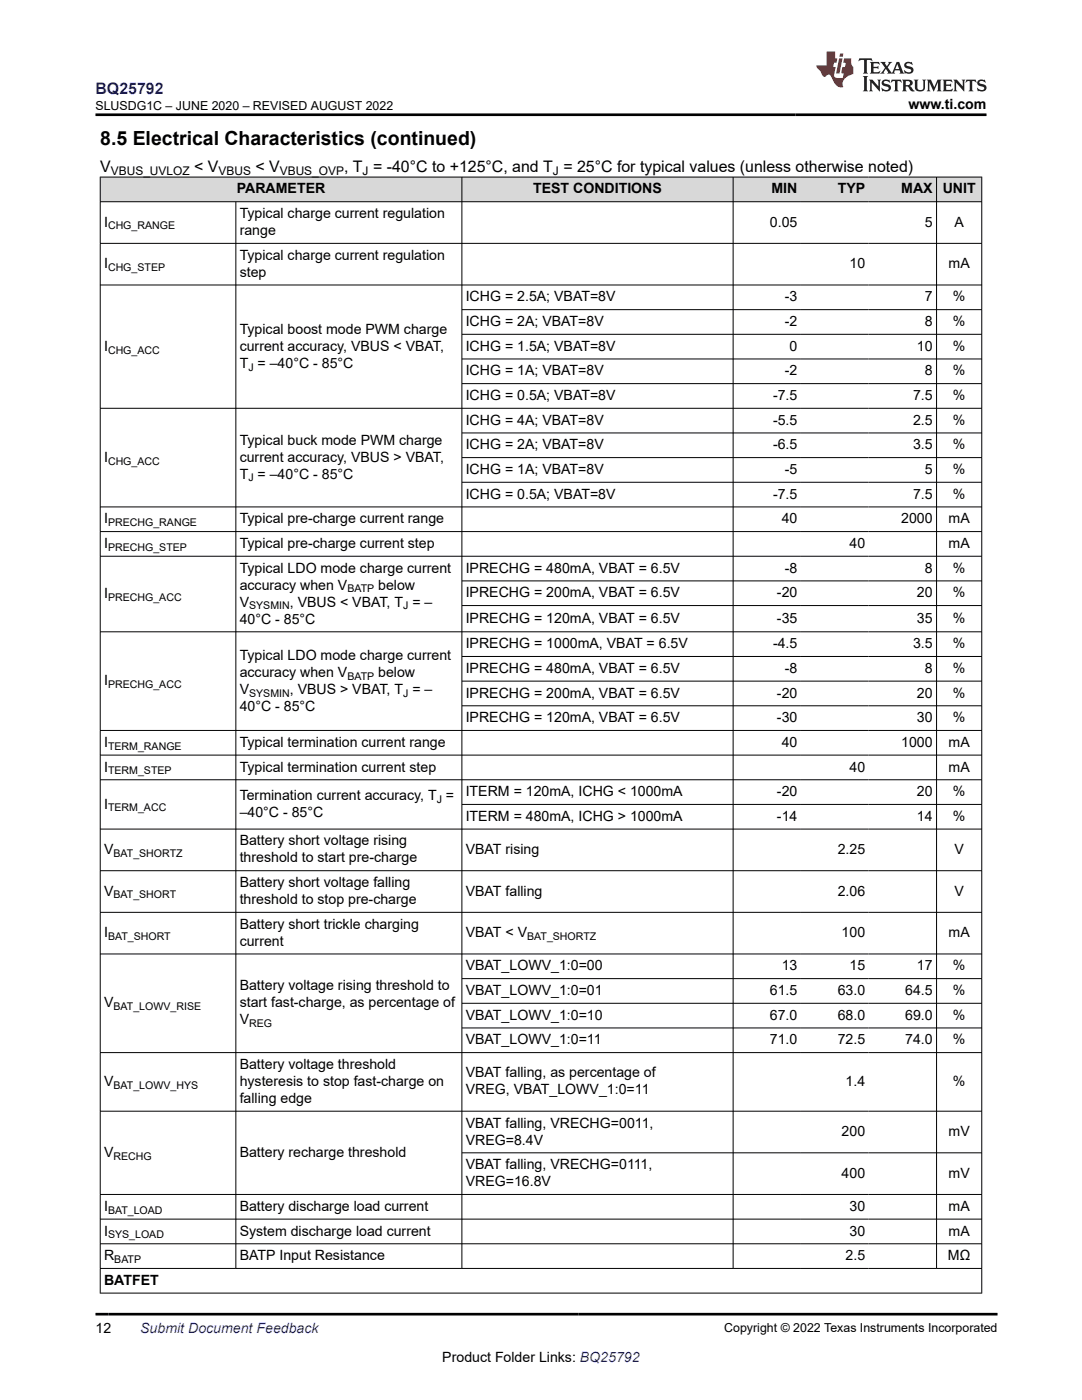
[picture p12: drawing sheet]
<svg xmlns="http://www.w3.org/2000/svg" width="216mm" height="279mm" viewBox="0 0 216 279" stroke-linecap="round" stroke-linejoin="round" font-family="sans-serif">
<defs><g id="words">
<text font-size="3.9" x="20" y="28.8">8.5 Electrical Characteristics (continued)</text>
<text font-size="3.2" fill="#00f" x="19" y="18.7">BQ25792</text>
<g font-size="3.2">
<text x="20" y="34.3">V</text>
<text x="38.7" y="34.3">&lt; V</text>
<text x="51" y="34.3">&lt; V</text>
<text x="68.7" y="34.3">, T = -40°C to +125°C, and T = 25°C for typical values (unless otherwise noted)</text>
</g>
<g font-size="2.8">
<text x="181.3" y="21.8">www.ti.com</text>
<text x="47.2" y="38.6">PARAMETER</text>
<text x="106.4" y="38.6">TEST CONDITIONS</text>
<text x="153.9" y="38.6">MIN</text>
<text x="167.2" y="38.6">TYP</text>
<text x="179.8" y="38.6">MAX</text>
<text x="188.1" y="38.6">UNIT</text>
<text x="20.8" y="45.2">I</text>
<text x="47.8" y="43.5">Typical charge current regulation</text>
<text x="47.8" y="46.9">range</text>
<text x="153.6" y="45.2">0.05</text>
<text x="184.5" y="45.2">5</text>
<text x="190.4" y="45.2">A</text>
<text x="20.8" y="53.5">I</text>
<text x="47.8" y="51.8">Typical charge current regulation</text>
<text x="169.5" y="53.5">10</text>
<text x="189.3" y="53.5">mA</text>
<text x="47.8" y="55.2">step</text>
<text x="92.9" y="65.1">ICHG = 2A; VBAT=8V</text>
<text x="92.9" y="60.2">ICHG = 2.5A; VBAT=8V</text>
<text x="156.6" y="60.2">-3</text>
<text x="156.6" y="65.1">-2</text>
<text x="184.5" y="60.2">7</text>
<text x="184.5" y="65.1">8</text>
<text x="190.1" y="60.2">%</text>
<text x="190.1" y="65.1">%</text>
<text x="20.8" y="70">I</text>
<text x="47.8" y="66.6">Typical boost mode PWM charge</text>
<text x="47.8" y="70">current accuracy, VBUS &lt; VBAT,</text>
<text x="92.9" y="70">ICHG = 1.5A; VBAT=8V</text>
<text x="157.5" y="70">0</text>
<text x="183" y="70">10</text>
<text x="190.1" y="70">%</text>
<text x="47.8" y="73.4">T = –40°C - 85°C</text>
<text x="92.9" y="74.9">ICHG = 1A; VBAT=8V</text>
<text x="156.6" y="74.9">-2</text>
<text x="184.5" y="74.9">8</text>
<text x="190.1" y="74.9">%</text>
<text x="92.9" y="79.8">ICHG = 0.5A; VBAT=8V</text>
<text x="154.2" y="79.8">-7.5</text>
<text x="182.2" y="79.8">7.5</text>
<text x="190.1" y="79.8">%</text>
<text x="47.8" y="88.8">Typical buck mode PWM charge</text>
<text x="92.9" y="89.7">ICHG = 2A; VBAT=8V</text>
<text x="92.9" y="84.8">ICHG = 4A; VBAT=8V</text>
<text x="154.2" y="84.8">-5.5</text>
<text x="154.2" y="89.7">-6.5</text>
<text x="182.2" y="84.8">2.5</text>
<text x="182.2" y="89.7">3.5</text>
<text x="190.1" y="84.8">%</text>
<text x="190.1" y="89.7">%</text>
<text x="20.8" y="92.1">I</text>
<text x="47.8" y="92.1">current accuracy, VBUS &gt; VBAT,</text>
<text x="47.8" y="95.5">T = –40°C - 85°C</text>
<text x="92.9" y="94.6">ICHG = 1A; VBAT=8V</text>
<text x="156.6" y="94.6">-5</text>
<text x="184.5" y="94.6">5</text>
<text x="190.1" y="94.6">%</text>
<text x="92.9" y="99.5">ICHG = 0.5A; VBAT=8V</text>
<text x="154.2" y="99.5">-7.5</text>
<text x="182.2" y="99.5">7.5</text>
<text x="190.1" y="99.5">%</text>
<text x="20.8" y="104.4">I</text>
<text x="47.8" y="104.4">Typical pre-charge current range</text>
<text x="156" y="104.4">40</text>
<text x="179.8" y="104.4">2000</text>
<text x="189.3" y="104.4">mA</text>
<text x="20.8" y="109.4">I</text>
<text x="47.8" y="109.4">Typical pre-charge current step</text>
<text x="169.5" y="109.4">40</text>
<text x="189.3" y="109.4">mA</text>
<text x="20.8" y="119.4">I</text>
<text x="47.8" y="114.3">Typical LDO mode charge current</text>
<text x="47.8" y="117.7">accuracy when V</text>
<text x="75.5" y="117.7">below</text>
<text x="92.9" y="119.2">IPRECHG = 200mA, VBAT = 6.5V</text>
<text x="92.9" y="114.3">IPRECHG = 480mA, VBAT = 6.5V</text>
<text x="155" y="119.2">-20</text>
<text x="156.6" y="114.3">-8</text>
<text x="183" y="119.2">20</text>
<text x="184.5" y="114.3">8</text>
<text x="190.1" y="114.3">%</text>
<text x="190.1" y="119.2">%</text>
<text x="47.8" y="124.4">40°C - 85°C</text>
<text x="47.8" y="121.1">V</text>
<text x="57.8" y="121.1">, VBUS &lt; VBAT, T = –</text>
<text x="92.9" y="124.3">IPRECHG = 120mA, VBAT = 6.5V</text>
<text x="155" y="124.3">-35</text>
<text x="183" y="124.3">35</text>
<text x="190.1" y="124.3">%</text>
<text x="47.8" y="131.7">Typical LDO mode charge current</text>
<text x="92.9" y="129.4">IPRECHG = 1000mA, VBAT = 6.5V</text>
<text x="154.2" y="129.4">-4.5</text>
<text x="182.2" y="129.4">3.5</text>
<text x="190.1" y="129.4">%</text>
<text x="20.8" y="136.7">I</text>
<text x="47.8" y="135.1">accuracy when V</text>
<text x="75.5" y="135.1">below</text>
<text x="92.9" y="134.3">IPRECHG = 480mA, VBAT = 6.5V</text>
<text x="156.6" y="134.3">-8</text>
<text x="184.5" y="134.3">8</text>
<text x="190.1" y="134.3">%</text>
<text x="47.8" y="141.8">40°C - 85°C</text>
<text x="47.8" y="138.4">V</text>
<text x="57.8" y="138.4">, VBUS &gt; VBAT, T = –</text>
<text x="92.9" y="139.2">IPRECHG = 200mA, VBAT = 6.5V</text>
<text x="155" y="139.2">-20</text>
<text x="183" y="139.2">20</text>
<text x="190.1" y="139.2">%</text>
<text x="20.8" y="149.1">I</text>
<text x="47.8" y="149.1">Typical termination current range</text>
<text x="92.9" y="144.1">IPRECHG = 120mA, VBAT = 6.5V</text>
<text x="155" y="144.1">-30</text>
<text x="156" y="149.1">40</text>
<text x="179.8" y="149.1">1000</text>
<text x="183" y="144.1">30</text>
<text x="189.3" y="149.1">mA</text>
<text x="190.1" y="144.1">%</text>
<text x="20.8" y="154">I</text>
<text x="47.8" y="154">Typical termination current step</text>
<text x="169.5" y="154">40</text>
<text x="189.3" y="154">mA</text>
<text x="20.8" y="161.4">I</text>
<text x="47.8" y="159.7">Termination current accuracy, T =</text>
<text x="92.9" y="158.9">ITERM = 120mA, ICHG &lt; 1000mA</text>
<text x="155" y="158.9">-20</text>
<text x="183" y="158.9">20</text>
<text x="190.1" y="158.9">%</text>
<text x="47.8" y="163">–40°C - 85°C</text>
<text x="92.9" y="163.8">ITERM = 480mA, ICHG &gt; 1000mA</text>
<text x="155" y="163.8">-14</text>
<text x="183" y="163.8">14</text>
<text x="190.1" y="163.8">%</text>
<text x="20.8" y="170.4">V</text>
<text x="47.8" y="168.7">Battery short voltage rising</text>
<text x="47.8" y="172.1">threshold to start pre-charge</text>
<text x="92.9" y="170.4">VBAT rising</text>
<text x="167.1" y="170.4">2.25</text>
<text x="190.4" y="170.4">V</text>
<text x="20.8" y="178.7">V</text>
<text x="47.8" y="177">Battery short voltage falling</text>
<text x="92.9" y="178.7">VBAT falling</text>
<text x="167.1" y="178.7">2.06</text>
<text x="190.4" y="178.7">V</text>
<text x="47.8" y="180.4">threshold to stop pre-charge</text>
<text x="47.8" y="185.4">Battery short trickle charging</text>
<text x="20.8" y="187">I</text>
<text x="47.8" y="188.7">current</text>
<text x="92.9" y="187">VBAT &lt; V</text>
<text x="167.9" y="187">100</text>
<text x="189.3" y="187">mA</text>
<text x="47.8" y="197.7">Battery voltage rising threshold to</text>
<text x="92.9" y="193.7">VBAT_LOWV_1:0=00</text>
<text x="156" y="193.7">13</text>
<text x="169.5" y="193.7">15</text>
<text x="183" y="193.7">17</text>
<text x="190.1" y="193.7">%</text>
<text x="20.8" y="201">V</text>
<text x="47.8" y="201">start fast-charge, as percentage of</text>
<text x="92.9" y="198.6">VBAT_LOWV_1:0=01</text>
<text x="92.9" y="203.5">VBAT_LOWV_1:0=10</text>
<text x="153.6" y="198.6">61.5</text>
<text x="153.6" y="203.5">67.0</text>
<text x="167.1" y="198.6">63.0</text>
<text x="167.1" y="203.5">68.0</text>
<text x="180.6" y="198.6">64.5</text>
<text x="180.6" y="203.5">69.0</text>
<text x="190.1" y="198.6">%</text>
<text x="190.1" y="203.5">%</text>
<text x="47.8" y="204.4">V</text>
<text x="92.9" y="208.4">VBAT_LOWV_1:0=11</text>
<text x="153.6" y="208.4">71.0</text>
<text x="167.1" y="208.4">72.5</text>
<text x="180.6" y="208.4">74.0</text>
<text x="190.1" y="208.4">%</text>
<text x="47.8" y="213.3">Battery voltage threshold</text>
<text x="92.9" y="215">VBAT falling, as percentage of</text>
<text x="20.8" y="216.7">V</text>
<text x="47.8" y="216.7">hysteresis to stop fast-charge on</text>
<text x="47.8" y="220.1">falling edge</text>
<text x="92.9" y="218.4">VREG, VBAT_LOWV_1:0=11</text>
<text x="168.7" y="216.7">1.4</text>
<text x="190.1" y="216.7">%</text>
<text x="92.9" y="225">VBAT falling, VRECHG=0011,</text>
<text x="167.9" y="226.7">200</text>
<text x="189.3" y="226.7">mV</text>
<text x="20.8" y="230.9">V</text>
<text x="47.8" y="230.9">Battery recharge threshold</text>
<text x="92.9" y="233.3">VBAT falling, VRECHG=0111,</text>
<text x="92.9" y="228.4">VREG=8.4V</text>
<text x="92.9" y="236.7">VREG=16.8V</text>
<text x="167.9" y="235">400</text>
<text x="189.3" y="235">mV</text>
<text x="20.8" y="241.7">I</text>
<text x="47.8" y="241.7">Battery discharge load current</text>
<text x="169.5" y="241.7">30</text>
<text x="189.3" y="241.7">mA</text>
<text x="20.8" y="246.6">I</text>
<text x="20.8" y="251.5">R</text>
<text x="47.8" y="246.6">System discharge load current</text>
<text x="47.8" y="251.5">BATP Input Resistance</text>
<text x="168.7" y="251.5">2.5</text>
<text x="169.5" y="246.6">30</text>
<text x="189.2" y="251.5">MΩ</text>
<text x="189.3" y="246.6">mA</text>
<text x="20.8" y="256.4">BATFET</text>
<text x="19" y="266.1">12</text>
<text x="88.3" y="271.7">Product Folder Links: BQ25792</text>
</g>
<text font-size="2.8" fill="#00f" x="28" y="266.1">Submit Document Feedback</text>
<g font-size="2.5">
<text x="19" y="21.9">SLUSDG1C – JUNE 2020 – REVISED AUGUST 2022</text>
<text x="144.5" y="265.8">Copyright © 2022 Texas Instruments Incorporated</text>
</g>
<g font-size="2.4">
<text x="22.1" y="34.9">VBUS_UVLOZ</text>
<text x="43.6" y="34.9">VBUS</text>
<text x="55.8" y="34.9">VBUS_OVP</text>
<text x="72.4" y="34.9">J</text>
<text x="110.3" y="34.9">J</text>
</g>
<g font-size="2.1">
<text x="21.6" y="45.8">CHG_RANGE</text>
<text x="21.6" y="54.1">CHG_STEP</text>
<text x="21.6" y="70.6">CHG_ACC</text>
<text x="49.6" y="73.9">J</text>
<text x="21.6" y="92.7">CHG_ACC</text>
<text x="49.6" y="96.1">J</text>
<text x="21.6" y="105">PRECHG_RANGE</text>
<text x="21.6" y="109.9">PRECHG_STEP</text>
<text x="21.6" y="119.9">PRECHG_ACC</text>
<text x="69.3" y="118.2">BATP</text>
<text x="49.7" y="121.6">SYSMIN</text>
<text x="80.4" y="121.6">J</text>
<text x="21.6" y="137.3">PRECHG_ACC</text>
<text x="69.3" y="135.6">BATP</text>
<text x="49.7" y="139">SYSMIN</text>
<text x="80.4" y="139">J</text>
<text x="21.6" y="149.6">TERM_RANGE</text>
<text x="21.6" y="154.5">TERM_STEP</text>
<text x="21.6" y="161.9">TERM_ACC</text>
<text x="87.1" y="160.2">J</text>
<text x="22.6" y="171">BAT_SHORTZ</text>
<text x="22.6" y="179.3">BAT_SHORT</text>
<text x="21.6" y="187.6">BAT_SHORT</text>
<text x="105.2" y="187.6">BAT_SHORTZ</text>
<text x="22.6" y="201.6">BAT_LOWV_RISE</text>
<text x="49.7" y="205">REG</text>
<text x="22.6" y="217.3">BAT_LOWV_HYS</text>
<text x="22.6" y="231.5">RECHG</text>
<text x="21.6" y="242.2">BAT_LOAD</text>
<text x="21.6" y="247.1">SYS_LOAD</text>
<text x="22.8" y="252.1">BATP</text>
</g>
</g></defs>
<g fill="#d8d8d8">
<path d="M20 35.3h175.9v5h-175.9z" fill-rule="evenodd"/>
<path d="M20.1 35.4h72v4.8h-72z" fill-rule="evenodd"/>
<path d="M92.2 35.4h54v4.8h-54z" fill-rule="evenodd"/>
<path d="M146.3 35.4h13.5v4.8h-13.5z" fill-rule="evenodd"/>
<path d="M159.8 35.4h13.5v4.8h-13.5z" fill-rule="evenodd"/>
<path d="M173.3 35.4h13.5v4.8h-13.5z" fill-rule="evenodd"/>
<path d="M186.9 35.4h8.9v4.8h-8.9z" fill-rule="evenodd"/>
</g>
<g fill="none" stroke="#000" stroke-width=".2">
<path d="M19.9 35.3h176.1M20 35.3v222.8M92.2 35.3v217.9M146.3 35.3v217.9M186.9 35.3v217.9M195.9 35.3v222.8M19.9 40.3h176.1M19.9 48.6h176.1M19.9 56.9h176.1M47.1 40.3v212.9M92.2 61.8h103.8M92.2 66.7h103.8"/>
<path d="M92.2 71.6h103.8M92.2 76.6h103.8M19.9 81.5h176.1M92.2 86.4h103.8M92.2 91.3h103.8M92.2 96.2h103.8M19.9 101.2h176.1M19.9 106.1h176.1M19.9 111h176.1M92.2 115.9h103.8M19.9 126.1h176.1M92.2 120.9h103.8"/>
<path d="M92.2 131h103.8M92.2 135.9h103.8M19.9 145.8h176.1M19.9 150.7h176.1M19.9 155.6h176.1M92.2 140.9h103.8M19.9 165.5h176.1M19.9 173.8h176.1M92.2 160.5h103.8M19.9 182.1h176.1M19.9 190.4h176.1M92.2 195.3h103.8"/>
<path d="M19.9 210.1h176.1M92.2 200.2h103.8M92.2 205.1h103.8M19.9 221.8h176.1M92.2 230.1h103.8M196 238.4h-176.1M19.9 243.3h176.1M19.9 248.2h176.1M19.9 253.1h176.1M19.9 258.1h176.1"/>
</g>
<path d="M171.5 11.6l-.2 .6 .5-.2h.6v.1v2.2l-.2 .4h1l-.2-.4v-2.2v-.1h.5l.5 .2-.1-.6zM173.6 12.4l.2 .3v1.6l-.2 .4h1.9l.1-.6a1.08 1.08 0 0 1-1.3 .2v-.7h.6l.4 .2v-.7l-.4 .2h-.6v-.5l.2-.2a1 1 0 0 1 1 .3l-.1-.5zM175.7 12.4l.9 1.1-1 1.2h.9l-.2-.2 .5-.8 .4 .8-.2 .2h1.6l-.2-.2 .2-.5h.9l.1 .5-.1 .2h.9l-.2-.4-.8-1.9h-.5l-.9 2.1-.9-1.1 .9-1h-.8l.2 .2-.4 .6-.4-.6 .2-.2zM179 12.8l.4 1h-.7zM180.7 12.5a.65 .65 0 0 0-.2 .7 .65 .65 0 0 0 .6 .5l.6 .1 .1 .3a.79 .79 0 0 1-.7 .4 .79 .79 0 0 1-.7-.5l.1 .7 .2-.1a.93 .93 0 0 0 1.1 0 .93 .93 0 0 0 .4-.9 1.46 1.46 0 0 0-1.2-.6l-.1-.3a1.09 1.09 0 0 1 1.2 .2l-.2-.6-.1 .1-.5-.2zM172.2 15.2l.2 .4v2.2l-.2 .4h1l-.2-.4v-2.2l.2-.4zM173.4 15.9l.2 .4v1.5l-.2 .4h.8l-.3-.4 .1-1.3 1.6 1.8v-2l.2-.4h-.7l.1 .2 .1 1.1-1.2-1.3zM176.2 16a.65 .65 0 0 0-.2 .8 .65 .65 0 0 0 .6 .4l.6 .2 .1 .2a.79 .79 0 0 1-.7 .4 .79 .79 0 0 1-.7-.5l.1 .7 .2-.1a.93 .93 0 0 0 1.1 .1 .93 .93 0 0 0 .4-1 1.46 1.46 0 0 0-1.2-.5l-.1-.4a1.09 1.09 0 0 1 1.2 .2l-.1-.6-.2 .1-.5-.1zM177.9 15.9l-.1 .6a.63 .63 0 0 1 .8-.3v1.6l-.3 .4h1l-.2-.4v-1.6a.66 .66 0 0 1 .8 .3l-.1-.6zM180 15.9l.2 .4v1.5l-.2 .4h1l-.2-.2-.1-.7h.5l.1 .2a.79 .79 0 0 0 1.2 .6l-1-.9a.61 .61 0 0 0 .6-.6 .61 .61 0 0 0-.5-.7zM180.8 16.2h.1a.47 .47 0 0 1 .5 .1 .47 .47 0 0 1 .1 .5l-.1 .1-.7 .1zM182.3 15.9l.2 .2a2.27 2.27 0 0 0 .4 2 1.04 1.04 0 0 0 1.7-.7v-1.3l.2-.2h-.8l.2 .4v1.1a.6 .6 0 0 1-.6 .6 .6 .6 0 0 1-.6-.6v-1.1l.3-.4zM184.9 15.9l.2 .4v1.5l-.2 .4h.8l-.3-.4v-1.4l.9 1.9 .9-1.9v1.4l-.3 .4h1l-.2-.4v-1.5l.2-.4h-.8l-.7 1.5-.6-1.5zM188.1 15.9l.2 .4v1.5l-.2 .4h1.9l.1-.6a1.09 1.09 0 0 1-1.3 .2v-.7h.6l.4 .2v-.6l-.4 .2h-.6v-.6l.2-.1a1.01 1.01 0 0 1 1 .3l-.1-.6zM190.2 15.9l.3 .4v1.5l-.3 .4h.8l-.2-.4v-1.3l1.6 1.8v-2l.2-.4h-.7l.2 .2v1.1l-1.2-1.3zM192.8 15.9l-.1 .6a.63 .63 0 0 1 .8-.3v1.6l-.3 .4h1l-.2-.4v-1.6a.66 .66 0 0 1 .8 .3l-.1-.6zM195.2 16a.65 .65 0 0 0-.2 .8 .65 .65 0 0 0 .6 .4l.6 .2 .2 .2a.79 .79 0 0 1-.7 .4 .79 .79 0 0 1-.7-.5l.1 .7 .2-.1a.93 .93 0 0 0 1 .1 .93 .93 0 0 0 .5-1 1.46 1.46 0 0 0-1.3-.5v-.4a1.09 1.09 0 0 1 1.2 .2l-.2-.6-.2 .1-.5-.1z" fill="#231f20"/>
<path d="M164.9 10.3v2.7h-2l.1 .4 .8 1a.95 .95 0 0 0 1 .9 .59 .59 0 0 1 .5-.4 .59 .59 0 0 1 .5 .3l.4 .8a1.59 1.59 0 0 0 2.1 1.4 1.61 1.61 0 0 1 1-2.3l1-.3-.1-1.5a1.59 1.59 0 0 1-.3-1.7h-1.5l-.2 .9h.6l-.2 .9h-.5l-.2 .9v.3l.4 .1-.1 .9h-.7a.73 .73 0 0 1-1-.7l.3-1.5h-.5l.1-.9h.5l.2-.9h-.5v-1.3zM167.4 11.6l-.6 3.1h.7l.6-3.1zM167.6 10.7l-.1 .6h.7l.1-.6z" fill="#ed1c24"/>
<path d="M19 22.9h177.8M19 262.3h180" fill="none" stroke="#000" stroke-width=".53"/>
<use href="#words"/>
</svg>
